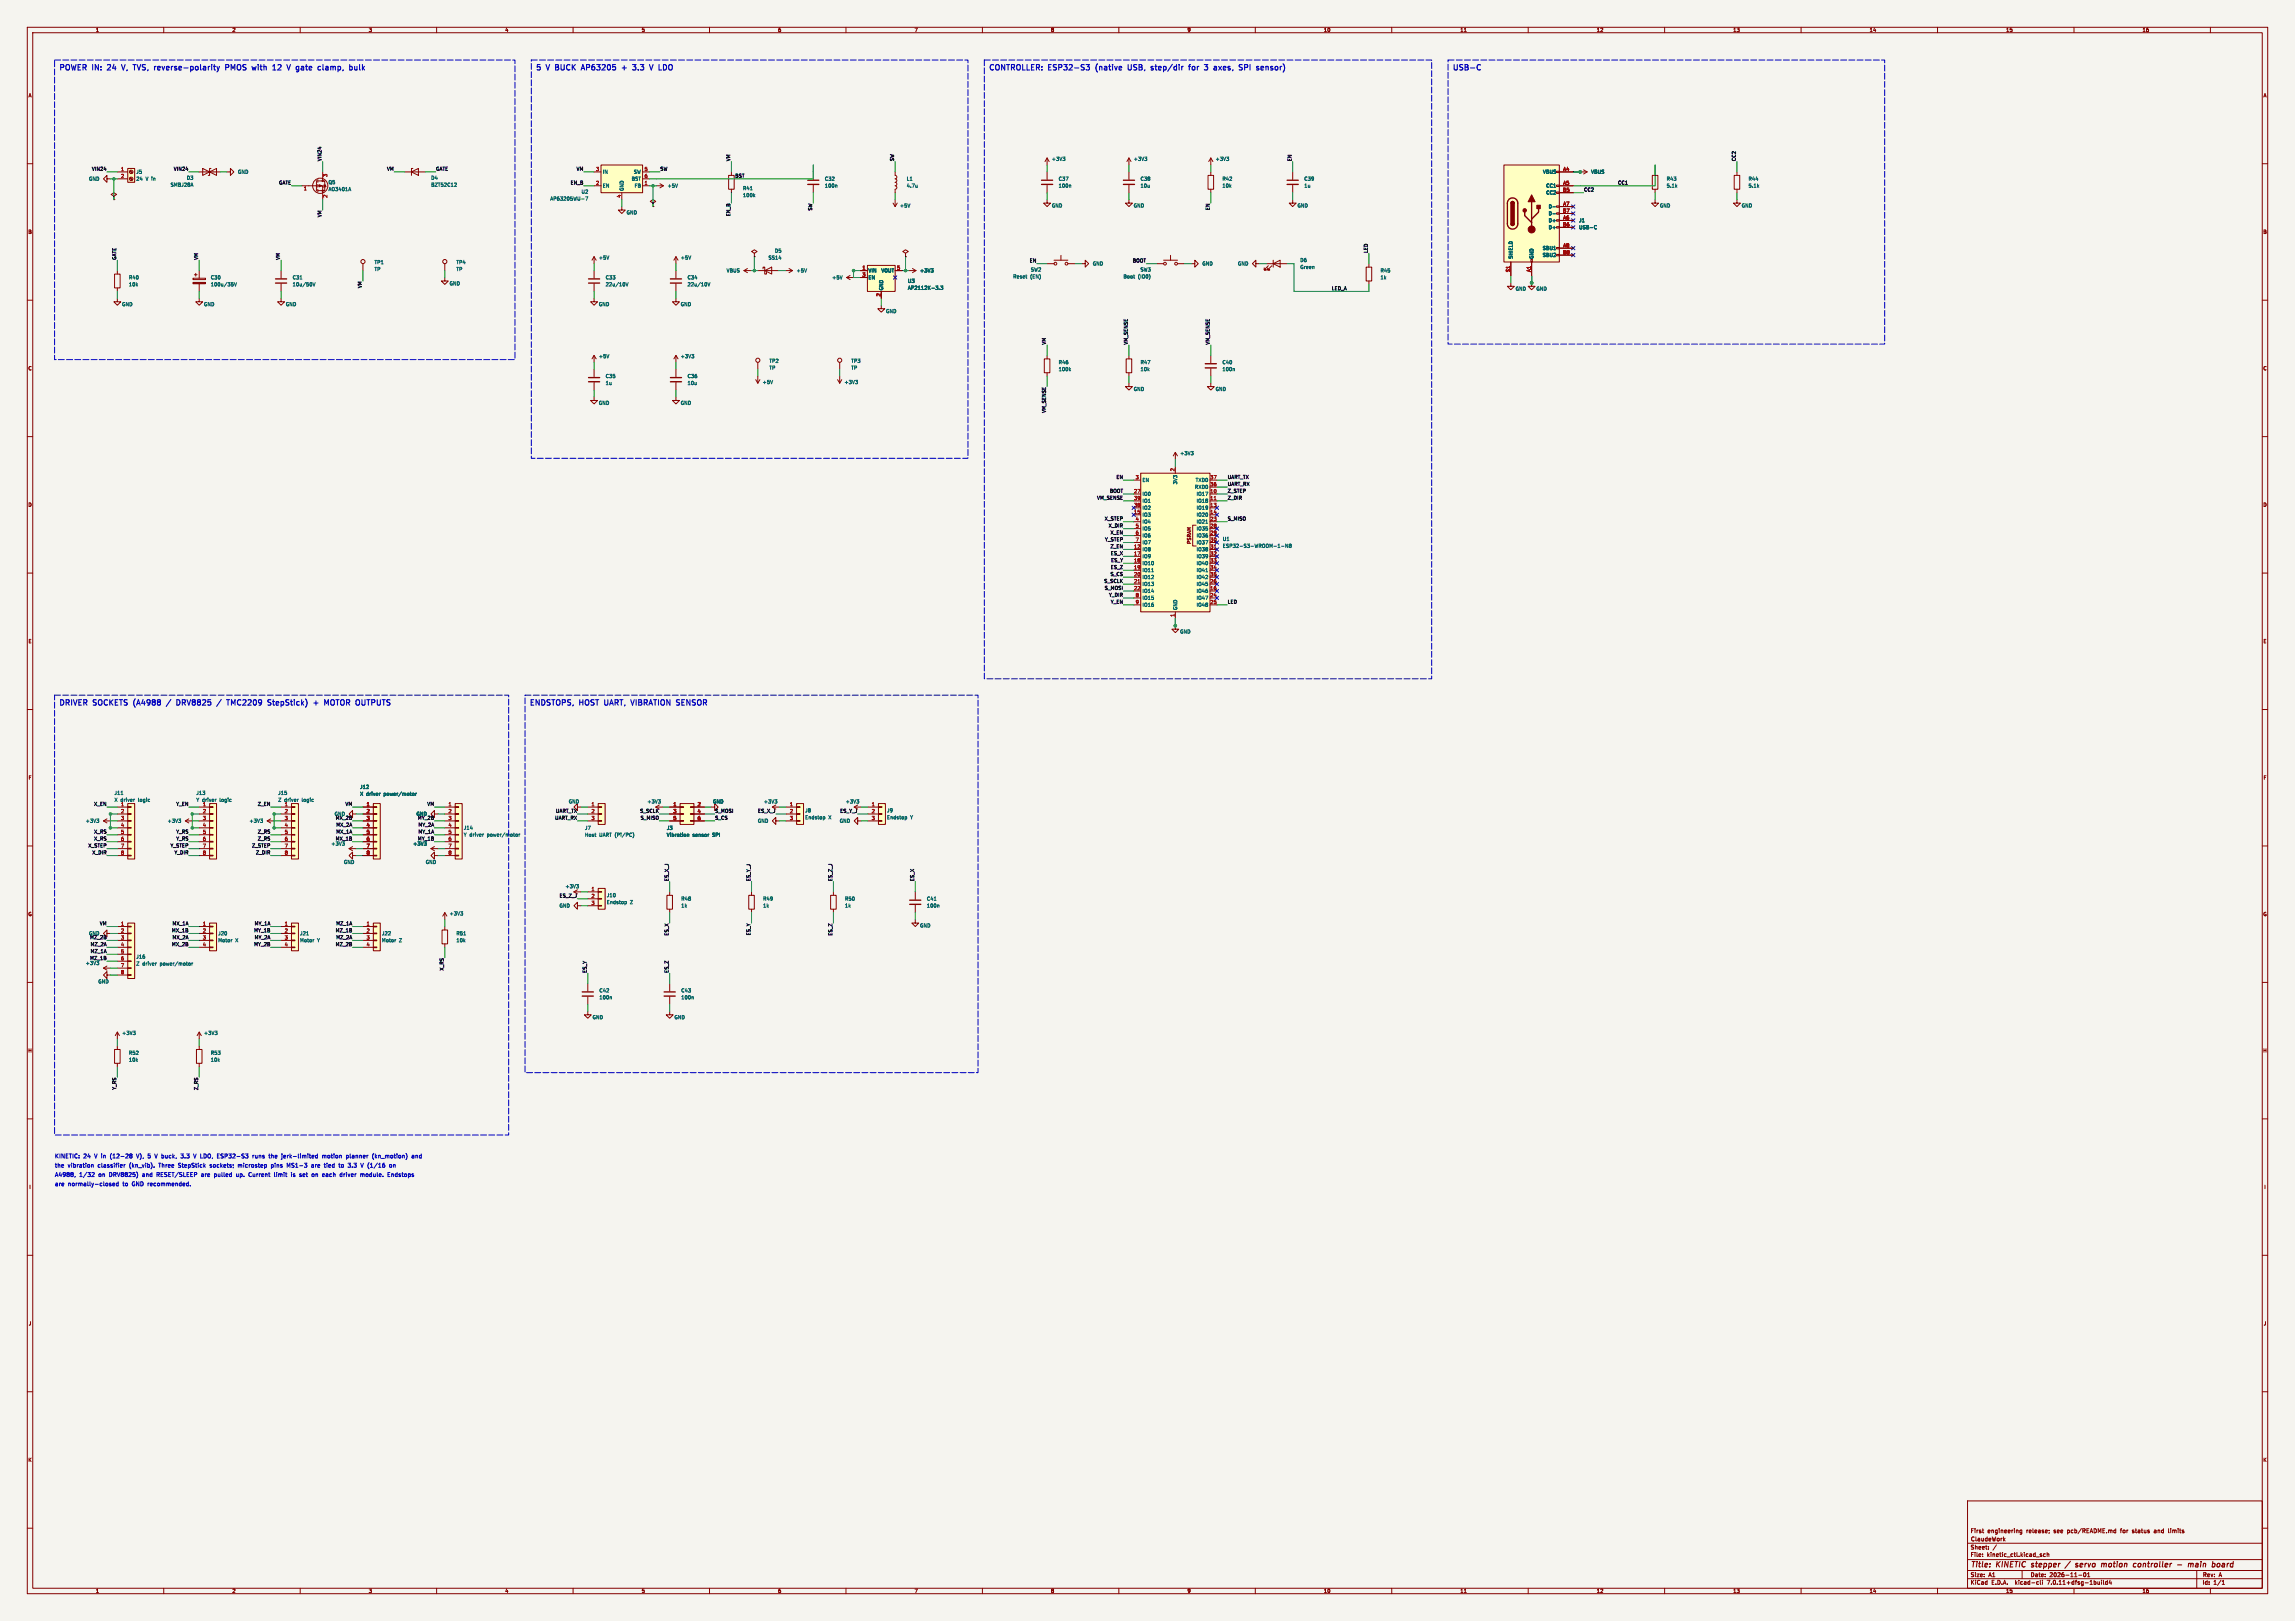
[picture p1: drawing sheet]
<svg xmlns="http://www.w3.org/2000/svg" width="841mm" height="594mm" viewBox="0 0 841 594" stroke-linecap="round" stroke-linejoin="round" font-family="sans-serif">
<defs><g id="words">
<g font-size="2.8" fill="#0000c2">
<text x="21.5" y="26.3">POWER</text>
<text x="34" y="26.3">IN:</text>
<text x="40.3" y="26.3">24</text>
<text x="46.5" y="26.3">V,</text>
<text x="51.5" y="26.3">TVS,</text>
<text x="59.9" y="26.3">reverse-polarity</text>
<text x="86.8" y="26.3">PMOS</text>
<text x="97.4" y="26.3">with</text>
<text x="105.7" y="26.3">12</text>
<text x="111.8" y="26.3">V</text>
<text x="115.9" y="26.3">gate</text>
<text x="124.7" y="26.3">clamp,</text>
<text x="196.2" y="26.3">5</text>
<text x="200.4" y="26.3">V</text>
<text x="204.5" y="26.3">BUCK</text>
<text x="214.9" y="26.3">AP63205</text>
<text x="230.4" y="26.3">+</text>
<text x="235.2" y="26.3">3.3</text>
<text x="242.3" y="26.3">V</text>
<text x="246.4" y="26.3">LDO</text>
<text x="362.2" y="26.3">CONTROLLER: ESP32-S3</text>
<text x="402.5" y="26.3">(native</text>
<text x="415.1" y="26.3">USB,</text>
<text x="424.4" y="26.3">step/dir</text>
<text x="439.1" y="26.3">for</text>
<text x="445.6" y="26.3">3</text>
<text x="449.8" y="26.3">axes,</text>
<text x="459.8" y="26.3">SPI</text>
<text x="467" y="26.3">sensor)</text>
<text x="532.1" y="26.3">USB-C</text>
<text x="21.5" y="259.1">DRIVER</text>
<text x="34.3" y="259.1">SOCKETS</text>
<text x="49.9" y="259.1">(A4988</text>
<text x="67.3" y="259.1">DRV8825</text>
<text x="82.9" y="259.1">/</text>
<text x="87.3" y="259.1">TMC2209</text>
<text x="103.1" y="259.1">StepStick)</text>
<text x="120.7" y="259.1">+</text>
<text x="125.5" y="259.1">MOTOR</text>
<text x="137.8" y="259.1">OUTPUTS</text>
<text x="193.9" y="259.1">ENDSTOPS,</text>
<text x="212.5" y="259.1">HOST</text>
<text x="222.5" y="259.1">UART,</text>
<text x="233.1" y="259.1">VIBRATION</text>
<text x="250.4" y="259.1">SENSOR</text>
</g>
<g font-size="2.8" fill="#840000">
<text x="722" y="574.9">Title:</text>
<text x="731.7" y="574.9">KINETIC</text>
<text x="745.3" y="574.9">stepper</text>
<text x="758.7" y="574.9">/</text>
<text x="763.1" y="574.9">servo</text>
<text x="773.3" y="574.9">motion</text>
<text x="785.8" y="574.9">controller</text>
<text x="802.7" y="574.9">-</text>
<text x="807.5" y="574.9">main</text>
<text x="817.1" y="574.9">board</text>
</g>
<g font-size="2.1" fill="#0000c2">
<text x="20" y="424.6">KINETIC:</text>
<text x="30.5" y="424.6">24</text>
<text x="34.7" y="424.6">V in</text>
<text x="40.6" y="424.6">(12-28</text>
<text x="50.5" y="424.6">V),</text>
<text x="54.8" y="424.6">5</text>
<text x="57.5" y="424.6">V buck,</text>
<text x="67.3" y="424.6">3.3</text>
<text x="72.2" y="424.6">V LDO, ESP32-S3</text>
<text x="94.3" y="424.6">runs</text>
<text x="100.4" y="424.6">the</text>
<text x="105.2" y="424.6">jerk-limited</text>
<text x="120.2" y="424.6">motion</text>
<text x="129.2" y="424.6">planner</text>
<text x="138.9" y="424.6">(kn_motion)</text>
<text x="153.6" y="424.6">and</text>
<text x="20" y="431.4">A4988,</text>
<text x="20" y="428">the</text>
<text x="24.8" y="428">vibration</text>
<text x="29" y="431.4">1/32</text>
<text x="35.9" y="428">classifier</text>
<text x="36.2" y="431.4">on</text>
<text x="40.2" y="431.4">DRV8825)</text>
<text x="47.5" y="428">(kn_vib).</text>
<text x="52.5" y="431.4">and</text>
<text x="57.9" y="431.4">RESET/SLEEP</text>
<text x="58.5" y="428">Three</text>
<text x="65.8" y="428">StepStick</text>
<text x="74.4" y="431.4">are</text>
<text x="77.5" y="428">sockets;</text>
<text x="79.2" y="431.4">pulled</text>
<text x="87.5" y="431.4">up.</text>
<text x="88" y="428">microstep</text>
<text x="92.2" y="431.4">Current</text>
<text x="100.3" y="428">pins</text>
<text x="101.7" y="431.4">limit</text>
<text x="106.2" y="428">MS1-3</text>
<text x="108.1" y="431.4">is</text>
<text x="111.3" y="431.4">set</text>
<text x="115.4" y="428">are</text>
<text x="116" y="431.4">on</text>
<text x="120" y="431.4">each</text>
<text x="120.2" y="428">tied</text>
<text x="125.7" y="428">to</text>
<text x="126.6" y="431.4">driver</text>
<text x="129.3" y="428">3.3</text>
<text x="134.1" y="428">V (1/16</text>
<text x="134.2" y="431.4">module.</text>
<text x="144.4" y="431.4">Endstops</text>
<text x="144.9" y="428">on</text>
<text x="20" y="434.8">are</text>
<text x="24.9" y="434.8">normally-closed</text>
<text x="45" y="434.8">to</text>
<text x="48.5" y="434.8">GND recommended.</text>
</g>
<g font-size="2.1" fill="#840000">
<text x="722" y="562">First</text>
<text x="728.3" y="562">engineering</text>
<text x="742.6" y="562">release;</text>
<text x="752.8" y="562">see</text>
<text x="757.8" y="562">pcb/README.md</text>
<text x="777.5" y="562">for</text>
<text x="781.9" y="562">status</text>
<text x="790.1" y="562">and</text>
<text x="795.5" y="562">limits</text>
<text x="722" y="568">Sheet:</text>
<text x="722" y="565.2">ClaudeWork</text>
<text x="722" y="570.7">File:</text>
<text x="728.1" y="570.7">kinetic_ctl.kicad_sch</text>
<text x="722" y="580.9">KiCad</text>
<text x="722" y="578.1">Size:</text>
<text x="728.7" y="578.1">A1</text>
<text x="729.7" y="580.9">E.D.A.</text>
<text x="738.6" y="580.9">kicad-cli</text>
<text x="744" y="578.1">Date:</text>
<text x="750.5" y="580.9">7.0.11+dfsg-1build4</text>
<text x="751" y="578.1">2026-11-01</text>
<text x="807" y="578.3">Rev:</text>
<text x="807" y="580.9">Id:</text>
<text x="811.1" y="580.9">1/1</text>
<text x="813.4" y="578.3">A</text>
</g>
<g font-size="1.8" fill="#840000">
<text x="35" y="11.9">1</text>
<text x="85" y="11.9">2</text>
<text x="135" y="11.9">3</text>
<text x="185" y="11.9">4</text>
<text x="235" y="11.9">5</text>
<text x="285" y="11.9">6</text>
<text x="335" y="11.9">7</text>
<text x="385" y="11.9">8</text>
<text x="435" y="11.9">9</text>
<text x="485" y="11.9">10</text>
<text x="535" y="11.9">11</text>
<text x="585" y="11.9">12</text>
<text x="635" y="11.9">13</text>
<text x="685" y="11.9">14</text>
<text x="735" y="11.9">15</text>
<text x="785" y="11.9">16</text>
<text x="10.3" y="35.9">A</text>
<text x="829.3" y="35.9">A</text>
<text x="10.3" y="85.9">B</text>
<text x="829.2" y="85.9">B</text>
<text x="10.3" y="135.9">C</text>
<text x="829.2" y="135.9">C</text>
<text x="10.3" y="185.9">D</text>
<text x="829.2" y="185.9">D</text>
<text x="436.7" y="199.5" transform="rotate(-90 436.7 199.5)">PSRAM</text>
<text x="10.3" y="235.9">E</text>
<text x="829.3" y="235.9">E</text>
<text x="10.3" y="285.9">F</text>
<text x="829.3" y="285.9">F</text>
<text x="10.3" y="335.9">G</text>
<text x="829.2" y="335.9">G</text>
<text x="10.2" y="385.9">H</text>
<text x="829.2" y="385.9">H</text>
<text x="10.6" y="435.9">I</text>
<text x="829.6" y="435.9">I</text>
<text x="10.4" y="485.9">J</text>
<text x="829.4" y="485.9">J</text>
<text x="10.3" y="535.9">K</text>
<text x="829.2" y="535.9">K</text>
<text x="35" y="583.9">1</text>
<text x="85" y="583.9">2</text>
<text x="135" y="583.9">3</text>
<text x="185" y="583.9">4</text>
<text x="235" y="583.9">5</text>
<text x="285" y="583.9">6</text>
<text x="335" y="583.9">7</text>
<text x="385" y="583.9">8</text>
<text x="435" y="583.9">9</text>
<text x="485" y="583.9">10</text>
<text x="535" y="583.9">11</text>
<text x="585" y="583.9">12</text>
<text x="635" y="583.9">13</text>
<text x="685" y="583.9">14</text>
<text x="735" y="583.9">15</text>
<text x="785" y="583.9">16</text>
</g>
<g font-size="1.8" fill="#0f0f0f">
<text x="117.9" y="59.2" transform="rotate(-90 117.9 59.2)">VIN24</text>
<text x="267.7" y="59.2" transform="rotate(-90 267.7 59.2)">VM</text>
<text x="327.7" y="59.2" transform="rotate(-90 327.7 59.2)">SW</text>
<text x="473.4" y="59.2" transform="rotate(-90 473.4 59.2)">EN</text>
<text x="636.2" y="59.2" transform="rotate(-90 636.2 59.2)">CC2</text>
<text x="33.5" y="62.7">VIN24</text>
<text x="63.5" y="62.7">VIN24</text>
<text x="141.7" y="62.7">VM</text>
<text x="159.7" y="62.7">GATE</text>
<text x="211.1" y="62.7">VM</text>
<text x="241.8" y="62.7">SW</text>
<text x="269.3" y="65.2">BST</text>
<text x="102.1" y="67.7">GATE</text>
<text x="209" y="67.7">EN_B</text>
<text x="580.3" y="70.3">CC2</text>
<text x="592.8" y="67.7">CC1</text>
<text x="297.7" y="77.3" transform="rotate(-90 297.7 77.3)">SW</text>
<text x="443.4" y="77.1" transform="rotate(-90 443.4 77.1)">EN</text>
<text x="117.9" y="79.7" transform="rotate(-90 117.9 79.7)">VM</text>
<text x="267.7" y="79.3" transform="rotate(-90 267.7 79.3)">EN_B</text>
<text x="42.7" y="95.3" transform="rotate(-90 42.7 95.3)">GATE</text>
<text x="72.7" y="95.3" transform="rotate(-90 72.7 95.3)">VM</text>
<text x="102.7" y="95.3" transform="rotate(-90 102.7 95.3)">VM</text>
<text x="501.3" y="92.8" transform="rotate(-90 501.3 92.8)">LED</text>
<text x="377.2" y="96.3">EN</text>
<text x="414.9" y="96.3">BOOT</text>
<text x="132.7" y="105.7" transform="rotate(-90 132.7 105.7)">VM</text>
<text x="487.9" y="106.4">LED_A</text>
<text x="383.3" y="126.4" transform="rotate(-90 383.3 126.4)">VM</text>
<text x="413.3" y="126.4" transform="rotate(-90 413.3 126.4)">VM_SENSE</text>
<text x="443.4" y="126.4" transform="rotate(-90 443.4 126.4)">VM_SENSE</text>
<text x="383.3" y="151.4" transform="rotate(-90 383.3 151.4)">VM_SENSE</text>
<text x="409" y="175.6">EN</text>
<text x="449.8" y="175.6">UART_TX</text>
<text x="449.8" y="178.1">UART_RX</text>
<text x="401.9" y="183.2">VM_SENSE</text>
<text x="406.5" y="180.7">BOOT</text>
<text x="449.8" y="180.7">Z_STEP</text>
<text x="449.8" y="183.2">Z_DIR</text>
<text x="404.7" y="190.8">X_STEP</text>
<text x="449.8" y="190.8">S_MISO</text>
<text x="406.1" y="193.4">X_DIR</text>
<text x="406.8" y="195.9">X_EN</text>
<text x="404.8" y="198.4">Y_STEP</text>
<text x="406.8" y="201">Z_EN</text>
<text x="406.9" y="203.5">ES_X</text>
<text x="406.9" y="208.6">ES_Z</text>
<text x="407" y="206.1">ES_Y</text>
<text x="404.5" y="213.7">S_SCLK</text>
<text x="406.8" y="211.1">S_CS</text>
<text x="404.7" y="216.2">S_MOSI</text>
<text x="406.2" y="218.8">Y_DIR</text>
<text x="406.9" y="221.3">Y_EN</text>
<text x="449.8" y="221.3">LED</text>
<text x="34.3" y="295.4">X_EN</text>
<text x="64.5" y="295.4">Y_EN</text>
<text x="94.3" y="295.4">Z_EN</text>
<text x="122.5" y="299.1">GND</text>
<text x="126.4" y="295.4">VM</text>
<text x="156.4" y="295.4">VM</text>
<text x="203.6" y="297.9">UART_TX</text>
<text x="234.4" y="297.9">S_SCLK</text>
<text x="261.9" y="297.9">S_MOSI</text>
<text x="277.6" y="297.9">ES_X_J</text>
<text x="307.7" y="297.9">ES_Y_J</text>
<text x="34.3" y="305.6">X_RS</text>
<text x="64.5" y="305.6">Y_RS</text>
<text x="94.3" y="305.6">Z_RS</text>
<text x="122.9" y="300.5">MX_2B</text>
<text x="123.1" y="305.6">MX_1A</text>
<text x="123.1" y="303">MX_2A</text>
<text x="153" y="300.5">MY_2B</text>
<text x="153.2" y="305.6">MY_1A</text>
<text x="153.2" y="303">MY_2A</text>
<text x="203.3" y="300.5">UART_RX</text>
<text x="234.6" y="300.5">S_MISO</text>
<text x="261.9" y="300.5">S_CS</text>
<text x="32.2" y="310.6">X_STEP</text>
<text x="34.3" y="308.1">X_RS</text>
<text x="62.3" y="310.6">Y_STEP</text>
<text x="64.5" y="308.1">Y_RS</text>
<text x="92.2" y="310.6">Z_STEP</text>
<text x="94.3" y="308.1">Z_RS</text>
<text x="122.9" y="308.1">MX_1B</text>
<text x="33.7" y="313.2">X_DIR</text>
<text x="63.8" y="313.2">Y_DIR</text>
<text x="93.7" y="313.2">Z_DIR</text>
<text x="245.1" y="323" transform="rotate(-90 245.1 323)">ES_X_J</text>
<text x="275.1" y="323" transform="rotate(-90 275.1 323)">ES_Y_J</text>
<text x="305.1" y="323" transform="rotate(-90 305.1 323)">ES_Z_J</text>
<text x="335.1" y="323" transform="rotate(-90 335.1 323)">ES_X</text>
<text x="204.9" y="329">ES_Z_J</text>
<text x="36.4" y="339.2">VM</text>
<text x="62.9" y="341.7">MX_1B</text>
<text x="63.1" y="339.2">MX_1A</text>
<text x="93" y="341.7">MY_1B</text>
<text x="93.2" y="339.2">MY_1A</text>
<text x="122.9" y="341.7">MZ_1B</text>
<text x="123.1" y="339.2">MZ_1A</text>
<text x="32.5" y="342.9">GND</text>
<text x="32.9" y="344.3">MZ_2B</text>
<text x="33.1" y="346.8">MZ_2A</text>
<text x="62.9" y="346.8">MX_2B</text>
<text x="63.1" y="344.3">MX_2A</text>
<text x="93" y="346.8">MY_2B</text>
<text x="93.2" y="344.3">MY_2A</text>
<text x="122.9" y="346.8">MZ_2B</text>
<text x="123.1" y="344.3">MZ_2A</text>
<text x="245.1" y="343" transform="rotate(-90 245.1 343)">ES_X</text>
<text x="275.1" y="342.9" transform="rotate(-90 275.1 342.9)">ES_Y</text>
<text x="305.1" y="343" transform="rotate(-90 305.1 343)">ES_Z</text>
<text x="32.9" y="351.9">MZ_1B</text>
<text x="33.1" y="349.3">MZ_1A</text>
<text x="162.7" y="355.8" transform="rotate(-90 162.7 355.8)">X_RS</text>
<text x="215.1" y="356.6" transform="rotate(-90 215.1 356.6)">ES_Y</text>
<text x="245.1" y="356.6" transform="rotate(-90 245.1 356.6)">ES_Z</text>
<text x="42.7" y="399.5" transform="rotate(-90 42.7 399.5)">Y_RS</text>
<text x="72.7" y="399.6" transform="rotate(-90 72.7 399.6)">Z_RS</text>
</g>
<g font-size="1.8" fill="#006464">
<text x="385.3" y="59.1">+3V3</text>
<text x="415.3" y="59.1">+3V3</text>
<text x="445.3" y="59.1">+3V3</text>
<text x="49.8" y="63.9">J5</text>
<text x="87.1" y="63.9">GND</text>
<text x="220.7" y="63.9">IN</text>
<text x="232.1" y="63.9">SW</text>
<text x="565.3" y="63.9">VBUS</text>
<text x="583" y="63.9">VBUS</text>
<text x="32.5" y="66.4">GND</text>
<text x="49.8" y="66.4">24</text>
<text x="53.4" y="66.4">V in</text>
<text x="62.4" y="68.6">SMBJ28A</text>
<text x="68.3" y="66.1">D3</text>
<text x="120.2" y="70.2">AO3401A</text>
<text x="120.2" y="67.7">Q5</text>
<text x="157.9" y="66.1">D4</text>
<text x="157.9" y="68.6">BZT52C12</text>
<text x="212.9" y="71.1">U2</text>
<text x="220.7" y="68.9">EN</text>
<text x="228.7" y="70.1" transform="rotate(-90 228.7 70.1)">GND</text>
<text x="231.3" y="66.4">BST</text>
<text x="232.4" y="68.9">FB</text>
<text x="244.5" y="68.9">+5V</text>
<text x="272.1" y="69.9">R41</text>
<text x="302.1" y="66.4">C32</text>
<text x="302.1" y="68.9">100n</text>
<text x="332.1" y="66.4">L1</text>
<text x="332.1" y="68.9">4.7u</text>
<text x="387.8" y="66.4">C37</text>
<text x="387.8" y="68.9">100n</text>
<text x="417.8" y="66.4">C38</text>
<text x="417.8" y="68.9">10u</text>
<text x="447.8" y="66.4">R42</text>
<text x="447.8" y="68.9">10k</text>
<text x="477.8" y="66.4">C39</text>
<text x="477.8" y="68.9">1u</text>
<text x="566.5" y="68.9">CC1</text>
<text x="566.5" y="71.5">CC2</text>
<text x="610.6" y="66.4">R43</text>
<text x="610.6" y="68.9">5.1k</text>
<text x="640.6" y="68.9">5.1k</text>
<text x="640.6" y="66.4">R44</text>
<text x="201.5" y="73.7">AP63205WU-7</text>
<text x="272.1" y="72.4">100k</text>
<text x="329.6" y="76.2">+5V</text>
<text x="385.3" y="76.2">GND</text>
<text x="415.3" y="76.2">GND</text>
<text x="475.3" y="76.2">GND</text>
<text x="567.4" y="76.6">D-</text>
<text x="608.1" y="76.2">GND</text>
<text x="638.1" y="76.2">GND</text>
<text x="229.5" y="78.8">GND</text>
<text x="567.4" y="81.6">D+</text>
<text x="567.4" y="79.1">D-</text>
<text x="578.5" y="81.6">J1</text>
<text x="567.4" y="84.2">D+</text>
<text x="578.5" y="84.2">USB-C</text>
<text x="219.3" y="95.3">+5V</text>
<text x="249.3" y="95.3">+5V</text>
<text x="281.5" y="95.3">SS14</text>
<text x="283.8" y="92.8">D5</text>
<text x="554.5" y="95" transform="rotate(-90 554.5 95)">SHIELD</text>
<text x="562.1" y="95" transform="rotate(-90 562.1 95)">GND</text>
<text x="565.2" y="91.8">SBU1</text>
<text x="565.2" y="94.3">SBU2</text>
<text x="137.1" y="97">TP1</text>
<text x="137.1" y="99.5">TP</text>
<text x="167.1" y="97">TP4</text>
<text x="167.1" y="99.5">TP</text>
<text x="266.1" y="100">VBUS</text>
<text x="291.8" y="100">+5V</text>
<text x="318.1" y="100">VIN</text>
<text x="322.8" y="100">VOUT</text>
<text x="337" y="100">+3V3</text>
<text x="377.6" y="99.7">SW2</text>
<text x="400.3" y="97.5">GND</text>
<text x="417.8" y="99.7">SW3</text>
<text x="440.5" y="97.5">GND</text>
<text x="453.5" y="97.5">GND</text>
<text x="476.3" y="96.2">D6</text>
<text x="476.3" y="98.8">Green</text>
<text x="505.7" y="100">R45</text>
<text x="47.1" y="105.1">10k</text>
<text x="47.1" y="102.6">R40</text>
<text x="77.1" y="102.6">C30</text>
<text x="77.1" y="105.1">100u/35V</text>
<text x="107.1" y="102.6">C31</text>
<text x="107.1" y="105.1">10u/50V</text>
<text x="164.6" y="104.8">GND</text>
<text x="221.8" y="102.6">C33</text>
<text x="221.8" y="105.1">22u/10V</text>
<text x="251.8" y="102.6">C34</text>
<text x="251.8" y="105.1">22u/10V</text>
<text x="304.8" y="102.6">+5V</text>
<text x="318.1" y="102.6">EN</text>
<text x="323.8" y="106.5" transform="rotate(-90 323.8 106.5)">GND</text>
<text x="332.6" y="103.8">U3</text>
<text x="332.6" y="106.4">AP2112K-3.3</text>
<text x="371.1" y="102.2">Reset</text>
<text x="377.5" y="102.2">(EN)</text>
<text x="411.5" y="102.2">Boot</text>
<text x="417" y="102.2">(IO0)</text>
<text x="505.7" y="102.6">1k</text>
<text x="555.2" y="106.7">GND</text>
<text x="562.9" y="106.7">GND</text>
<text x="44.6" y="112.4">GND</text>
<text x="74.6" y="112.4">GND</text>
<text x="104.6" y="112.4">GND</text>
<text x="219.3" y="112.4">GND</text>
<text x="249.3" y="112.4">GND</text>
<text x="324.5" y="114.9">GND</text>
<text x="219.3" y="131.4">+5V</text>
<text x="249.3" y="131.4">+3V3</text>
<text x="281.8" y="133.1">TP2</text>
<text x="281.8" y="135.7">TP</text>
<text x="311.8" y="133.1">TP3</text>
<text x="311.8" y="135.7">TP</text>
<text x="387.8" y="133.6">R46</text>
<text x="387.8" y="136.2">100k</text>
<text x="417.8" y="133.6">R47</text>
<text x="417.8" y="136.2">10k</text>
<text x="447.8" y="133.6">C40</text>
<text x="447.8" y="136.2">100n</text>
<text x="221.8" y="138.7">C35</text>
<text x="221.8" y="141.3">1u</text>
<text x="251.8" y="138.7">C36</text>
<text x="251.8" y="141.3">10u</text>
<text x="279.3" y="140.9">+5V</text>
<text x="309.3" y="140.9">+3V3</text>
<text x="415.3" y="143.5">GND</text>
<text x="445.3" y="143.5">GND</text>
<text x="219.3" y="148.5">GND</text>
<text x="249.3" y="148.5">GND</text>
<text x="432.3" y="167">+3V3</text>
<text x="418.5" y="176.8">EN</text>
<text x="431.6" y="177.6" transform="rotate(-90 431.6 177.6)">3V3</text>
<text x="437.7" y="179.3">RXD0</text>
<text x="438" y="176.8">TXD0</text>
<text x="418.5" y="181.9">IO0</text>
<text x="418.5" y="184.4">IO1</text>
<text x="438.3" y="181.9">IO17</text>
<text x="438.3" y="184.4">IO18</text>
<text x="418.5" y="189.5">IO3</text>
<text x="418.5" y="187">IO2</text>
<text x="438.3" y="187">IO19</text>
<text x="438.3" y="189.5">IO20</text>
<text x="418.5" y="192">IO4</text>
<text x="418.5" y="194.6">IO5</text>
<text x="418.5" y="197.1">IO6</text>
<text x="438.3" y="192">IO21</text>
<text x="438.3" y="194.6">IO35</text>
<text x="438.3" y="197.1">IO36</text>
<text x="418.5" y="202.2">IO8</text>
<text x="418.5" y="199.7">IO7</text>
<text x="438.3" y="199.7">IO37</text>
<text x="438.3" y="202.2">IO38</text>
<text x="447.9" y="198.4">U1</text>
<text x="447.9" y="200.9">ESP32-S3-WROOM-1-N8</text>
<text x="418.5" y="204.7">IO9</text>
<text x="418.5" y="207.3">IO10</text>
<text x="418.5" y="209.8">IO11</text>
<text x="438.3" y="204.7">IO39</text>
<text x="438.3" y="207.3">IO40</text>
<text x="438.3" y="209.8">IO41</text>
<text x="418.5" y="212.4">IO12</text>
<text x="418.5" y="214.9">IO13</text>
<text x="438.3" y="214.9">IO45</text>
<text x="438.3" y="212.4">IO42</text>
<text x="418.5" y="217.4">IO14</text>
<text x="418.5" y="220">IO15</text>
<text x="438.3" y="217.4">IO46</text>
<text x="438.3" y="220">IO47</text>
<text x="418.5" y="222.5">IO16</text>
<text x="431.6" y="223.7" transform="rotate(-90 431.6 223.7)">GND</text>
<text x="438.3" y="222.5">IO48</text>
<text x="432.3" y="232.3">GND</text>
<text x="41.8" y="291.5">J11</text>
<text x="71.8" y="291.5">J13</text>
<text x="101.8" y="291.5">J15</text>
<text x="131.8" y="289.3">J12</text>
<text x="131.8" y="291.8">X driver</text>
<text x="140.7" y="291.8">power/motor</text>
<text x="41.8" y="294">X driver</text>
<text x="44.2" y="295.5">1</text>
<text x="50.7" y="294">logic</text>
<text x="71.8" y="294">Y driver</text>
<text x="74.2" y="295.5">1</text>
<text x="80.6" y="294">logic</text>
<text x="101.8" y="294">Z</text>
<text x="104.2" y="294">driver</text>
<text x="104.2" y="295.5">1</text>
<text x="110.7" y="294">logic</text>
<text x="152.5" y="299.1">GND</text>
<text x="208.3" y="294.6">GND</text>
<text x="237.1" y="294.6">+3V3</text>
<text x="261.2" y="294.6">GND</text>
<text x="279.8" y="294.6">+3V3</text>
<text x="294.9" y="297.9">J8</text>
<text x="309.8" y="294.6">+3V3</text>
<text x="324.9" y="297.9">J9</text>
<text x="31.3" y="301.7">+3V3</text>
<text x="61.3" y="301.7">+3V3</text>
<text x="91.3" y="301.7">+3V3</text>
<text x="169.8" y="304.2">J14</text>
<text x="214.2" y="304.3">J7</text>
<text x="244.2" y="304.3">J3</text>
<text x="277.6" y="301.7">GND</text>
<text x="294.9" y="300.4">Endstop</text>
<text x="303.6" y="300.4">X</text>
<text x="307.6" y="301.7">GND</text>
<text x="324.9" y="300.4">Endstop</text>
<text x="333.6" y="300.4">Y</text>
<text x="121.3" y="310">+3V3</text>
<text x="151.3" y="310">+3V3</text>
<text x="153" y="308.1">MY_1B</text>
<text x="169.8" y="306.8">Y driver</text>
<text x="178.6" y="306.8">power/motor</text>
<text x="214.2" y="306.8">Host</text>
<text x="219.6" y="306.8">UART (Pi/PC)</text>
<text x="244.2" y="306.8">Vibration</text>
<text x="253.8" y="306.8">sensor</text>
<text x="261.2" y="306.8">SPI</text>
<text x="125.9" y="316.8">GND</text>
<text x="155.9" y="316.8">GND</text>
<text x="207.1" y="325.7">+3V3</text>
<text x="222.2" y="329">J10</text>
<text x="164.6" y="335.6">+3V3</text>
<text x="204.9" y="332.8">GND</text>
<text x="222.2" y="331.5">Endstop</text>
<text x="230.9" y="331.5">Z</text>
<text x="249.5" y="330.2">R48</text>
<text x="249.5" y="332.8">1k</text>
<text x="279.5" y="330.2">R49</text>
<text x="279.5" y="332.8">1k</text>
<text x="309.5" y="330.2">R50</text>
<text x="309.5" y="332.8">1k</text>
<text x="339.5" y="330.2">C41</text>
<text x="339.5" y="332.8">100n</text>
<text x="337" y="340">GND</text>
<text x="79.8" y="342.9">J20</text>
<text x="79.8" y="345.5">Motor</text>
<text x="86.3" y="345.5">X</text>
<text x="109.8" y="345.5">Motor</text>
<text x="109.8" y="342.9">J21</text>
<text x="116.3" y="345.5">Y</text>
<text x="139.8" y="342.9">J22</text>
<text x="139.8" y="345.5">Motor</text>
<text x="146.3" y="345.5">Z</text>
<text x="167.1" y="345.5">10k</text>
<text x="167.1" y="342.9">R51</text>
<text x="31.3" y="353.8">+3V3</text>
<text x="49.8" y="351.5">J16</text>
<text x="49.8" y="354">Z</text>
<text x="52.2" y="354">driver</text>
<text x="58.8" y="354">power/motor</text>
<text x="35.9" y="360.6">GND</text>
<text x="219.5" y="363.8">C42</text>
<text x="249.5" y="363.8">C43</text>
<text x="219.5" y="366.4">100n</text>
<text x="249.5" y="366.4">100n</text>
<text x="217" y="373.7">GND</text>
<text x="247" y="373.7">GND</text>
<text x="44.6" y="379.4">+3V3</text>
<text x="74.6" y="379.4">+3V3</text>
<text x="47.1" y="389.2">10k</text>
<text x="47.1" y="386.7">R52</text>
<text x="77.1" y="386.7">R53</text>
<text x="77.1" y="389.2">10k</text>
</g>
<g font-size="1.8" fill="#a90000">
<text x="44.2" y="62.7">1</text>
<text x="44.2" y="65.3">2</text>
<text x="120.2" y="65" transform="rotate(-90 120.2 65)">3</text>
<text x="218.3" y="62.7">3</text>
<text x="236" y="62.7">5</text>
<text x="236" y="65.3">6</text>
<text x="572.7" y="62.7">A4</text>
<text x="111.2" y="70.1">1</text>
<text x="218.3" y="67.8">2</text>
<text x="236" y="67.8">1</text>
<text x="572.6" y="70.4">B5</text>
<text x="572.7" y="67.8">A5</text>
<text x="120.2" y="72.6" transform="rotate(-90 120.2 72.6)">2</text>
<text x="227.6" y="72.6" transform="rotate(-90 227.6 72.6)">4</text>
<text x="572.6" y="78">B7</text>
<text x="572.7" y="75.4">A7</text>
<text x="572.6" y="83.1">B6</text>
<text x="572.7" y="80.5">A6</text>
<text x="572.6" y="93.2">B8</text>
<text x="572.7" y="90.7">A8</text>
<text x="315.9" y="98.9">1</text>
<text x="315.9" y="101.4">3</text>
<text x="328.6" y="98.9">5</text>
<text x="553.4" y="99.9" transform="rotate(-90 553.4 99.9)">S1</text>
<text x="561" y="99.8" transform="rotate(-90 561 99.8)">A1</text>
<text x="322.7" y="108.8" transform="rotate(-90 322.7 108.8)">2</text>
<text x="430.4" y="172.8" transform="rotate(-90 430.4 172.8)">2</text>
<text x="416" y="175.7">3</text>
<text x="443.4" y="178.2">36</text>
<text x="443.4" y="175.7">37</text>
<text x="415.4" y="180.8">27</text>
<text x="415.4" y="185.8">38</text>
<text x="415.4" y="183.3">39</text>
<text x="443.4" y="180.8">10</text>
<text x="443.4" y="183.3">11</text>
<text x="443.4" y="185.8">13</text>
<text x="415.4" y="188.4">15</text>
<text x="416" y="190.9">4</text>
<text x="443.4" y="188.4">14</text>
<text x="443.4" y="190.9">23</text>
<text x="416" y="193.5">5</text>
<text x="416" y="196">6</text>
<text x="443.4" y="193.5">28</text>
<text x="443.4" y="196">29</text>
<text x="415.4" y="201.1">12</text>
<text x="415.4" y="203.6">17</text>
<text x="416" y="198.5">7</text>
<text x="443.4" y="198.5">30</text>
<text x="443.4" y="201.1">31</text>
<text x="443.4" y="203.6">32</text>
<text x="415.4" y="206.2">18</text>
<text x="415.4" y="208.7">19</text>
<text x="443.4" y="206.2">33</text>
<text x="443.4" y="208.7">34</text>
<text x="415.4" y="211.2">20</text>
<text x="415.4" y="213.8">21</text>
<text x="443.4" y="213.8">26</text>
<text x="443.4" y="211.2">35</text>
<text x="415.4" y="216.3">22</text>
<text x="416" y="218.9">8</text>
<text x="416" y="221.4">9</text>
<text x="443.4" y="216.3">16</text>
<text x="443.4" y="218.9">24</text>
<text x="443.4" y="221.4">25</text>
<text x="430.4" y="226.2" transform="rotate(-90 430.4 226.2)">1</text>
<text x="44.2" y="298">2</text>
<text x="74.2" y="298">2</text>
<text x="104.2" y="298">2</text>
<text x="134.2" y="295.5">1</text>
<text x="134.2" y="298">2</text>
<text x="164.2" y="295.5">1</text>
<text x="164.2" y="298">2</text>
<text x="216.6" y="295.5">1</text>
<text x="216.6" y="298">2</text>
<text x="246.6" y="295.5">1</text>
<text x="246.6" y="298">3</text>
<text x="255.5" y="295.5">2</text>
<text x="255.5" y="298">4</text>
<text x="289.3" y="295.5">1</text>
<text x="289.3" y="298">2</text>
<text x="319.3" y="295.5">1</text>
<text x="319.3" y="298">2</text>
<text x="44.2" y="300.6">3</text>
<text x="44.2" y="303.1">4</text>
<text x="44.2" y="305.6">5</text>
<text x="74.2" y="300.6">3</text>
<text x="74.2" y="303.1">4</text>
<text x="74.2" y="305.6">5</text>
<text x="104.2" y="300.6">3</text>
<text x="104.2" y="303.1">4</text>
<text x="104.2" y="305.6">5</text>
<text x="134.2" y="300.6">3</text>
<text x="134.2" y="303.1">4</text>
<text x="134.2" y="305.6">5</text>
<text x="164.2" y="300.6">3</text>
<text x="164.2" y="303.1">4</text>
<text x="164.2" y="305.6">5</text>
<text x="216.6" y="300.6">3</text>
<text x="246.6" y="300.6">5</text>
<text x="255.5" y="300.6">6</text>
<text x="289.3" y="300.6">3</text>
<text x="319.3" y="300.6">3</text>
<text x="44.2" y="308.2">6</text>
<text x="44.2" y="310.7">7</text>
<text x="74.2" y="308.2">6</text>
<text x="74.2" y="310.7">7</text>
<text x="104.2" y="308.2">6</text>
<text x="104.2" y="310.7">7</text>
<text x="134.2" y="308.2">6</text>
<text x="134.2" y="310.7">7</text>
<text x="164.2" y="308.2">6</text>
<text x="164.2" y="310.7">7</text>
<text x="44.2" y="313.3">8</text>
<text x="74.2" y="313.3">8</text>
<text x="104.2" y="313.3">8</text>
<text x="134.2" y="313.3">8</text>
<text x="164.2" y="313.3">8</text>
<text x="216.6" y="326.6">1</text>
<text x="216.6" y="329.1">2</text>
<text x="216.6" y="331.6">3</text>
<text x="44.2" y="339.3">1</text>
<text x="44.2" y="341.8">2</text>
<text x="74.2" y="339.3">1</text>
<text x="74.2" y="341.8">2</text>
<text x="104.2" y="339.3">1</text>
<text x="104.2" y="341.8">2</text>
<text x="134.2" y="339.3">1</text>
<text x="134.2" y="341.8">2</text>
<text x="44.2" y="344.3">3</text>
<text x="44.2" y="346.9">4</text>
<text x="74.2" y="344.3">3</text>
<text x="74.2" y="346.9">4</text>
<text x="104.2" y="344.3">3</text>
<text x="104.2" y="346.9">4</text>
<text x="134.2" y="344.3">3</text>
<text x="134.2" y="346.9">4</text>
<text x="44.2" y="349.4">5</text>
<text x="44.2" y="352">6</text>
<text x="44.2" y="354.5">7</text>
<text x="44.2" y="357">8</text>
</g>
</g></defs>
<path d="M0 0h841v594h-841z" fill="#f5f4ef" stroke="#f5f4ef" stroke-width=".37"/>
<g fill="none" stroke="#840000" stroke-width=".37">
<path d="M10 10h821v574h-821zM12 12h817v570h-817zM60 10v2M110 10v2M160 10v2M210 10v2M260 10v2M310 10v2M360 10v2M410 10v2M460 10v2M510 10v2"/>
<path d="M536.6 11.6h.7M560 10v2M610 10v2M660 10v2M710 10v2M760 10v2M810 10v2M10 60h2M383.7 57.9l-.8 1.3M383.7 57.9v2.6M383.7 57.9l.8 1.3M413.7 57.9l-.8 1.3"/>
<path d="M413.7 57.9v2.6M413.7 57.9l.8 1.3M443.7 57.9v2.6M443.7 57.9l-.8 1.3M443.7 57.9l.8 1.3M829 60h2M39.2 65.5v-1.2l-1.3 1.2 1.3 1.3v-1.3h1.3M41.7 71.9l1-.6-1-.7-1 .7 1 .6v1.3M41.7 73.2h.1M43 63h3.8M43 65.5h3.8M46.8 61.7h2.5v5.1h-2.5z"/>
<path d="M47.5 65.2l.9 .8M47.5 62.7l.9 .8M47.7 65l.9 .9M47.7 62.5l.9 .8M73 63h7.6M74.3 61.7v2.6l5.1-2.6v2.6zM77.3 61.7h-.5v2.6h-.5M83.2 63h1.2v-1.3l1.3 1.3-1.3 1.3v-1.3M110.6 68.1h5.4M116 66.2v3.8M116.5 68.1h1.7v5.1M116.5 66.3h2.5v3.6h-2.5"/>
<path d="M116.5 65.8v1M116.5 67.6v1M116.5 69.3v1.1M118.2 63v3.3M118.6 67.8h.8l-.4 .7zM119.5 68.3l-1 .3M148.2 63h7.7M150.8 63l2.5-1.3v2.6zM151.3 61.7h-.5v2.6M217.7 63h2.5M217.7 68.1h2.5M220.2 60.5h15.3v10.1h-15.3z"/>
<path d="M227.9 75.7v1.3h1.2l-1.2 1.2-1.3-1.2h1.3M227.9 70.6v2.6M235.5 63h2.5M235.5 68.1h2.5M235.5 65.5h2.5M239.3 74.4l1-.6-1-.6-1 .6 1 .6v1.3M239.3 75.7h.1M240.6 68.1h2.5M241.8 67.3l1.3 .8M243.1 68.1l-1.3 .7M267 64.3h2v5h-2zM268 63v1.3"/>
<path d="M268 69.3v1.3M298 63v2.8M298 67.8v2.8M327.3 74.4l.7 1.3M328 63v1.3l.5 .2 .2 .4-.2 .5-.5 .1 .5 .2 .2 .5-.2 .4-.5 .2 .5 .2 .2 .4-.2 .5-.5 .2 .5 .2 .2 .4-.2 .5-.5 .1v1.3M328 73.2v2.5M328.8 74.4l-.8 1.3M383.7 73.2v1.2h1.3l-1.3 1.3-1.3-1.3h1.3M383.7 63v2.8M383.7 67.8v2.8M413.7 73.2v1.2h1.3l-1.3 1.3-1.3-1.3h1.3M413.7 63v2.8"/>
<path d="M413.7 67.8v2.8M442.7 64.3h2v5h-2zM443.7 63v1.3M443.7 69.3v1.3M473.7 73.2v1.2h1.3l-1.3 1.3-1.3-1.3h1.3M473.7 63v2.8M473.7 67.8v2.8M551.1 60.5h20.3v35.5h-20.3zM553.6 74.4l.2-.4 .5-.2 .6 .6M570.4 78h1v.5h-1zM570.4 75.4h1v.6h-1zM570.4 70.4h1v.5h-1z"/>
<path d="M570.4 67.8h1v.5h-1zM570.4 62.7h1v.6h-1zM571.4 63h5.1M571.4 68.1h5.1M571.4 75.7h5.1M571.4 70.6h5.1M571.4 78.2h5.1M579 63h2.6M580.3 62.2l1.3 .8M581.6 63l-1.3 .8M605.5 64.3h2v5h-2zM606.5 73.2v1.2h1.3l-1.3 1.3-1.3-1.3h1.3"/>
<path d="M606.5 63v1.3M606.5 69.3v1.3M635.5 64.3h2v5h-2zM636.5 73.2v1.2h1.3l-1.3 1.3-1.3-1.3h1.3M636.5 63v1.3M636.5 69.3v1.3M43 99.2v1.2M73 99.2v2.8M103 99.2v2.8M133 96.6v2.6M163 96.6v2.6M217.7 94.1v2.5"/>
<path d="M217.7 99.2v2.8M217.7 94.1l-.8 1.2M217.7 94.1l.8 1.2M247.7 94.1v2.5M247.7 99.2v2.8M247.7 94.1l-.8 1.2M247.7 94.1l.8 1.2M272.6 99.2h2.6M272.6 99.2l1.3 .7M273.9 98.4l-1.3 .8M276.4 92.8l1-.6-1-.7-1 .7 1 .6v1.3M276.4 94.1h.1"/>
<path d="M277.7 99.2h7.6M279.6 98.5v-.6h.6v2.5h.7v-.6M280.2 99.2l2.6-1.3v2.5zM287.9 99.2h2.5M289.1 98.4l1.3 .8M290.4 99.2l-1.3 .7M315.3 99.2h2.6M317.9 97.3h10.1v9.5h-10.1zM328 99.2h2.6M331.8 92.8l1-.6-1-.7-1 .7 1 .6v1.3M331.8 94.1h.1M333.1 99.2h2.5"/>
<path d="M334.4 98.4l1.2 .8M335.6 99.2l-1.2 .7M383.7 96.6h2.5M386.2 95.3h5.1M388.8 93.6v1.7M391.3 96.6h2.6M396.4 96.6h1.3v-1.3l1.2 1.3-1.2 1.3v-1.3M423.9 96.6h2.5M426.4 95.3h5.1M428.9 93.6v1.7M431.5 96.6h2.5M436.6 96.6h1.2v-1.3l1.3 1.3-1.3 1.3v-1.3"/>
<path d="M460.2 96.6v-1.3l-1.3 1.3 1.3 1.3v-1.3h1.3M464 96.6h7.6M464.8 97.4l-1.5 1.5h.7h-.7v-.8M466.1 97.4l-1.6 1.5h.8h-.8v-.8M466.6 96.6l2.5-1.3v2.6zM466.6 95.3v2.6M500.6 97.9h2.1v5.1h-2.1zM501.6 96.6v1.3M553.6 82l.2 .5 .5 .2 .4-.2 .2-.5M553.6 96v5.1M561 95h.5v1h-.5zM561.3 96v5.1"/>
<path d="M570.4 93.2h1v.5h-1zM570.4 90.7h1v.5h-1zM570.4 83.1h1v.5h-1zM570.4 80.5h1v.5h-1zM571.4 80.8h5.1M571.4 90.9h5.1M571.4 83.3h5.1M571.4 93.5h5.1M10 110h2M42 100.4h2v5.1h-2zM43 109.3v1.3h1.3l-1.3 1.3-1.3-1.3h1.3M43 105.5v1.3"/>
<path d="M70.7 102h4.6v.5h-4.6zM71.2 100.7h1M71.7 100.2v1M73 109.3v1.3h1.3l-1.3 1.3-1.3-1.3h1.3M73 104v2.8M103 109.3v1.3h1.3l-1.3 1.3-1.3-1.3h1.3M103 104v2.8M163 101.7v1.3h1.3l-1.3 1.2-1.3-1.2h1.3M217.7 109.3v1.3h1.3l-1.3 1.3-1.3-1.3h1.3M217.7 104v2.8M247.7 109.3v1.3h1.3l-1.3 1.3-1.3-1.3h1.3M247.7 104v2.8"/>
<path d="M310.2 101.7l1.3 .8M310.2 101.7h2.6M311.5 100.9l-1.3 .8M315.3 101.7h2.6M322.9 111.9v1.2h1.3l-1.3 1.3-1.2-1.3h1.2M322.9 106.8v2.5M501.6 103v1.2M553.6 103.6v1.3h1.3l-1.3 1.3-1.2-1.3h1.2M561.3 103.6v1.3h1.2l-1.2 1.3-1.3-1.3h1.3M829 110h2M217.7 130.2v2.6M217.7 135.3v2.8"/>
<path d="M217.7 130.2l-.8 1.3M217.7 130.2l.8 1.3M247.7 130.2v2.6M247.7 135.3v2.8M247.7 130.2l-.8 1.3M247.7 130.2l.8 1.3M276.9 139.1l.8 1.3M277.7 132.8v2.5M277.7 137.9v2.5M278.5 139.1l-.8 1.3M306.9 139.1l.8 1.3M307.7 132.8v2.5"/>
<path d="M307.7 137.9v2.5M308.5 139.1l-.8 1.3M382.7 131.5h2v5.1h-2zM383.7 130.2v1.3M383.7 136.6v1.3M412.7 131.5h2v5.1h-2zM413.7 130.2v1.3M413.7 136.6v1.3M443.7 130.2v2.8M443.7 135.1v2.8M10 160h2M217.7 145.5v1.3h1.3l-1.3 1.2-1.3-1.2h1.3"/>
<path d="M217.7 140.1v2.8M247.7 145.5v1.3h1.3l-1.3 1.2-1.3-1.2h1.3M247.7 140.1v2.8M413.7 140.4v1.3h1.3l-1.3 1.2-1.3-1.2h1.3M443.7 140.4v1.3h1.3l-1.3 1.2-1.3-1.2h1.3M829 160h2M415.5 175.9h2.5M418 173.4h25.4v50.8h-25.4zM430.7 165.8v2.5M430.7 170.9v2.5M430.7 165.8l-.8 1.3M430.7 165.8l.8 1.3"/>
<path d="M443.4 175.9h2.5M443.4 178.5h2.5M415.5 181h2.5M415.5 183.6h2.5M415.5 186.1h2.5M415.5 188.6h2.5M415.5 191.2h2.5M415.5 193.7h2.5M415.5 196.3h2.5M415.5 198.8h2.5M438.3 192.5h-1.2v7.6h1.2M443.4 181h2.5"/>
<path d="M443.4 183.6h2.5M443.4 186.1h2.5M443.4 188.6h2.5M443.4 191.2h2.5M443.4 193.7h2.5M443.4 196.3h2.5M443.4 198.8h2.5M10 210h2M415.5 201.3h2.5M415.5 216.6h2.5M415.5 203.9h2.5M415.5 206.4h2.5"/>
<path d="M415.5 209h2.5M415.5 211.5h2.5M415.5 214h2.5M415.5 219.1h2.5M443.4 201.3h2.5M443.4 216.6h2.5M443.4 203.9h2.5M443.4 206.4h2.5M443.4 209h2.5M443.4 211.5h2.5M443.4 214h2.5M443.4 219.1h2.5"/>
<path d="M829 210h2M415.5 221.7h2.5M430.7 229.3v1.3h1.3l-1.3 1.2-1.3-1.2h1.3M430.7 224.2v2.5M443.4 221.7h2.5M10 260h2M829 260h2M43 295.7h3.8M43 298.3h3.8M46.8 298.2h1.3v.2h-1.3zM46.8 295.6h1.3v.3h-1.3zM46.8 294.5h2.5v20.3h-2.5z"/>
<path d="M73 295.7h3.8M73 298.3h3.8M76.8 298.2h1.3v.2h-1.3zM76.8 295.6h1.3v.3h-1.3zM76.8 294.5h2.6v20.3h-2.6zM103 295.7h3.8M103 298.3h3.8M106.8 298.2h1.3v.2h-1.3zM106.8 295.6h1.3v.3h-1.3zM106.8 294.5h2.6v20.3h-2.6zM129.2 298.3v-1.3l-1.3 1.3 1.3 1.2v-1.2h1.3M133 295.7h3.8"/>
<path d="M133 298.3h3.8M136.8 298.2h1.3v.2h-1.3zM136.8 295.6h1.3v.3h-1.3zM136.8 294.5h2.5v20.3h-2.5zM159.2 298.3v-1.3l-1.3 1.3 1.3 1.2v-1.2h1.3M163 295.7h3.8M163 298.3h3.8M166.8 298.2h1.3v.2h-1.3zM166.8 295.6h1.3v.3h-1.3zM166.8 294.5h2.5v20.3h-2.5zM211.6 295.7v-1.2l-1.3 1.2 1.3 1.3v-1.3h1.3M215.4 295.7h3.8"/>
<path d="M215.4 298.3h3.8M219.2 298.2h1.3v.2h-1.3zM219.2 295.6h1.3v.3h-1.3zM219.2 294.5h2.5v7.6h-2.5zM240.3 295.7h2.6M240.3 295.7l1.3 .8M241.6 295l-1.3 .7M245.4 295.7h3.8M245.4 298.3h3.8M249.2 298.2h1.3v.2h-1.3zM249.2 295.6h1.3v.3h-1.3zM249.2 294.5h5.1v7.6h-5.1z"/>
<path d="M253 298.2h1.3v.2h-1.3zM253 295.6h1.3v.3h-1.3zM254.3 295.7h3.8M254.3 298.3h3.8M260.6 295.7h1.3v-1.2l1.3 1.2-1.3 1.3v-1.3M283 295.7h2.6M283 295.7l1.3 .8M284.3 295l-1.3 .7M288.1 295.7h3.8M288.1 298.3h3.8M291.9 298.2h1.3v.2h-1.3zM291.9 295.6h1.3v.3h-1.3z"/>
<path d="M291.9 294.5h2.5v7.6h-2.5zM313 295.7h2.6M313 295.7l1.3 .8M314.3 295l-1.3 .7M318.1 295.7h3.8M318.1 298.3h3.8M321.9 298.2h1.3v.2h-1.3zM321.9 295.6h1.3v.3h-1.3zM321.9 294.5h2.5v7.6h-2.5zM10 310h2M37.9 300.8h2.6M37.9 300.8l1.3 .8"/>
<path d="M39.2 300.1l-1.3 .7M43 300.8h3.8M43 303.4h3.8M43 305.9h3.8M43 308.4h3.8M43 311h3.8M43 313.5h3.8M46.8 313.4h1.3v.2h-1.3zM46.8 310.9h1.3v.2h-1.3zM46.8 308.3h1.3v.3h-1.3zM46.8 305.8h1.3v.2h-1.3zM46.8 303.2h1.3v.3h-1.3z"/>
<path d="M46.8 300.7h1.3v.2h-1.3zM67.9 300.8h2.6M67.9 300.8l1.3 .8M69.2 300.1l-1.3 .7M73 300.8h3.8M73 303.4h3.8M73 305.9h3.8M73 308.4h3.8M73 311h3.8M73 313.5h3.8M76.8 313.4h1.3v.2h-1.3zM76.8 310.9h1.3v.2h-1.3z"/>
<path d="M76.8 308.3h1.3v.3h-1.3zM76.8 305.8h1.3v.2h-1.3zM76.8 303.2h1.3v.3h-1.3zM76.8 300.7h1.3v.2h-1.3zM97.9 300.8h2.6M97.9 300.8l1.3 .8M99.2 300.1l-1.3 .7M103 300.8h3.8M103 303.4h3.8M103 305.9h3.8M103 308.4h3.8M103 311h3.8"/>
<path d="M103 313.5h3.8M106.8 313.4h1.3v.2h-1.3zM106.8 310.9h1.3v.2h-1.3zM106.8 308.3h1.3v.3h-1.3zM106.8 305.8h1.3v.2h-1.3zM106.8 303.2h1.3v.3h-1.3zM106.8 300.7h1.3v.2h-1.3zM127.9 311h2.6M127.9 311l1.3 .7M129.2 313.5v-1.3l-1.3 1.3 1.3 1.3v-1.3h1.3M129.2 310.2l-1.3 .8M133 300.8h3.8"/>
<path d="M133 303.4h3.8M133 305.9h3.8M133 308.4h3.8M133 311h3.8M133 313.5h3.8M136.8 313.4h1.3v.2h-1.3zM136.8 310.9h1.3v.2h-1.3zM136.8 308.3h1.3v.3h-1.3zM136.8 305.8h1.3v.2h-1.3zM136.8 303.2h1.3v.3h-1.3zM136.8 300.7h1.3v.2h-1.3zM157.9 311h2.6"/>
<path d="M157.9 311l1.3 .7M159.2 313.5v-1.3l-1.3 1.3 1.3 1.3v-1.3h1.3M159.2 310.2l-1.3 .8M163 300.8h3.8M163 303.4h3.8M163 305.9h3.8M163 308.4h3.8M163 311h3.8M163 313.5h3.8M166.8 313.4h1.3v.2h-1.3zM166.8 310.9h1.3v.2h-1.3zM166.8 308.3h1.3v.3h-1.3z"/>
<path d="M166.8 305.8h1.3v.2h-1.3zM166.8 303.2h1.3v.3h-1.3zM166.8 300.7h1.3v.2h-1.3zM215.4 300.8h3.8M219.2 300.7h1.3v.2h-1.3zM245.4 300.8h3.8M249.2 300.7h1.3v.2h-1.3zM253 300.7h1.3v.2h-1.3zM254.3 300.8h3.8M284.3 300.8v-1.3l-1.3 1.3 1.3 1.3v-1.3h1.3M288.1 300.8h3.8M291.9 300.7h1.3v.2h-1.3z"/>
<path d="M314.3 300.8v-1.3l-1.3 1.3 1.3 1.3v-1.3h1.3M318.1 300.8h3.8M321.9 300.7h1.3v.2h-1.3zM829 310h2M43 339.5h3.8M46.8 339.4h1.3v.2h-1.3zM46.8 338.2h2.5v20.4h-2.5zM73 339.5h3.8M76.8 339.4h1.3v.2h-1.3zM76.8 338.2h2.6v10.2h-2.6zM103 339.5h3.8M106.8 339.4h1.3v.2h-1.3z"/>
<path d="M106.8 338.2h2.6v10.2h-2.6zM133 339.5h3.8M136.8 339.4h1.3v.2h-1.3zM136.8 338.2h2.5v10.2h-2.5zM163 334.4v2.6M163 339.5v1.3M163 334.4l-.8 1.3M163 334.4l.8 1.3M210.3 326.8h2.6M210.3 326.8l1.3 .8M211.6 331.9v-1.3l-1.3 1.3 1.3 1.3v-1.3h1.3M211.6 326.1l-1.3 .7"/>
<path d="M215.4 326.8h3.8M215.4 329.4h3.8M215.4 331.9h3.8M219.2 331.8h1.3v.2h-1.3zM219.2 329.2h1.3v.3h-1.3zM219.2 326.7h1.3v.2h-1.3zM219.2 325.5h2.5v7.7h-2.5zM244.4 328.1h2v5.1h-2zM245.4 326.8v1.3M245.4 333.2v1.2M274.4 328.1h2v5.1h-2zM275.4 326.8v1.3"/>
<path d="M275.4 333.2v1.2M304.4 328.1h2v5.1h-2zM305.4 326.8v1.3M305.4 333.2v1.2M335.4 337v1.2h1.3l-1.3 1.3-1.3-1.3h1.3M335.4 326.8v2.8M335.4 331.6v2.8M10 360h2M37.9 354.8l1.3 .7M37.9 354.8h2.6M39.2 357.3v-1.3l-1.3 1.3 1.3 1.3v-1.3h1.3M39.2 342.1v-1.3l-1.3 1.3 1.3 1.2v-1.2h1.3"/>
<path d="M39.2 354l-1.3 .8M43 342.1h3.8M43 344.6h3.8M43 347.1h3.8M43 354.8h3.8M43 349.7h3.8M43 352.2h3.8M43 357.3h3.8M46.8 357.2h1.3v.2h-1.3zM46.8 354.6h1.3v.3h-1.3zM46.8 352.1h1.3v.2h-1.3zM46.8 349.6h1.3v.2h-1.3z"/>
<path d="M46.8 347h1.3v.3h-1.3zM46.8 344.5h1.3v.2h-1.3zM46.8 341.9h1.3v.3h-1.3zM73 342.1h3.8M73 344.6h3.8M73 347.1h3.8M76.8 347h1.3v.3h-1.3zM76.8 344.5h1.3v.2h-1.3zM76.8 341.9h1.3v.3h-1.3zM103 342.1h3.8M103 344.6h3.8M103 347.1h3.8"/>
<path d="M106.8 347h1.3v.3h-1.3zM106.8 344.5h1.3v.2h-1.3zM106.8 341.9h1.3v.3h-1.3zM133 342.1h3.8M133 344.6h3.8M133 347.1h3.8M136.8 347h1.3v.3h-1.3zM136.8 344.5h1.3v.2h-1.3zM136.8 341.9h1.3v.3h-1.3zM162 340.8h2v5.1h-2zM163 345.9v1.2M829 360h2"/>
<path d="M43 378.2v2.6M43 378.2l-.8 1.3M43 378.2l.8 1.3M73 378.2v2.6M73 378.2l-.8 1.3M73 378.2l.8 1.3M215.4 370.6v1.3h1.3l-1.3 1.2-1.3-1.2h1.3M215.4 360.4v2.8M215.4 365.3v2.8M245.4 370.6v1.3h1.3l-1.3 1.2-1.3-1.2h1.3M245.4 360.4v2.8M245.4 365.3v2.8"/>
<path d="M42 384.6h2v5h-2zM43 383.3v1.3M43 389.6v1.3M72 384.6h2v5h-2zM73 383.3v1.3M73 389.6v1.3M10 410h2M829 410h2M10 460h2M829 460h2M10 510h2M829 510h2"/>
<path d="M10 560h2M721 550h108v32h-108zM829 560h2M721 578.5h108M721 575.5h108M721 571.5h108M721 565.5h108M726.4 560.7h.6M726.5 570.2h.1M726.5 570.2v.1M726.5 569.5v.1M726.7 561.6l.3 .1"/>
<path d="M728.7 567.5v.2M728.7 566.8v.1M731.6 566.1l-1.3 1.9M740.9 560.8l-.4-.1-.3 .3 .1 .6h.6M740.9 560.7v1.2l-.7 .2M741 575.5v3M746.6 579.6l.4 .1M747.7 569.8l.5 .4-.6 .1M747.7 579.1l.2 1.5M747.7 569.5h.5M748.5 579.1v.1M748.5 579.6v1"/>
<path d="M748.9 570.2l.1 .1M749 570.3h.5M749.5 569.5h-.6v.7M750.2 569.5h.5l.1 .9M750.2 568.9v1.5M750.9 560.8v.1M751 561.6l-.2 .3M761.7 577.2h1.2M763.7 576.4l.2-.1a.73 .73 0 0 1 .5 .8 .73 .73 0 0 1-.7 .6l-.2-.5zM765 577.8h.8M765 576.7l.4-.4v1.5M770.1 579.1v.1"/>
<path d="M770.1 579.6v1M770.8 579.1l.2 1.5M772.2 579.7l-.4-.1-.3 .3 .2 .6h.5M772.2 579.1v1.5M773.2 579l-.3 1.1h.9M773.6 579.6v1M774.7 560.8h.6M774.7 561.6h.6M775.3 560.2v1.5M789.4 561.2v.4M794.7 560.2l.2 1.5M805 575.5v6.5"/>
<path d="M814.3 579.5l.4-.4v1.5M60 582v2M110 582v2M160 582v2M210 582v2M260 582v2M310 582v2M360 582v2M410 582v2M460 582v2M510 582v2M536.6 583.6h.7"/>
<path d="M560 582v2M610 582v2M660 582v2M710 582v2M747 580.5l-.4 .1M760 582v2M810 582v2M814.3 580.6h.9"/>
<circle cx="48.1" cy="65.5" r=".63"/>
<circle cx="48.1" cy="63" r=".63"/>
<circle cx="117.4" cy="68.1" r="2.79"/>
<circle cx="133" cy="95.9" r=".76"/>
<circle cx="163" cy="95.9" r=".76"/>
<circle cx="386.7" cy="96.6" r=".51"/>
<circle cx="390.8" cy="96.6" r=".51"/>
<circle cx="426.9" cy="96.6" r=".51"/>
<circle cx="431" cy="96.6" r=".51"/>
<circle cx="277.7" cy="132" r=".76"/>
<circle cx="307.7" cy="132" r=".76"/>
</g>
<g fill="none" stroke="#840000" stroke-width=".4">
<path d="M744.4 574.1l.1 .1M744.6 573l-.1 .4M758.7 572.1l-2 2.6M760.8 573h.6M760.9 573.5l.5 .1v.3l-.7 .3M762.4 573l-.2 .9 .2 .3M763.2 573.4l-1 .1M771.4 572.9l.5 .3-.1 1M783.6 573.1l.6-.2 .4 .4-.3 .8h-.7M802 572.9l-.1 1.3M802.1 573h.7M803 573h.6"/>
<path d="M804.7 573h.7v1.2M805.4 574.1l-.7 .1M805.5 573.4l-.9 .1M806.5 572.9l-.2 1.3M806.6 572.2v.2M815 572.9l.2 .3-.1 1M815.1 574.1l-.2 .1M815.2 573.4h-.2M816.2 572.9l-.1 1.3M816.4 573l-.2 .3"/>
</g>
<g fill="none" stroke="#840000" stroke-width=".51">
<path d="M296 67.6h4.1M296 66h4.1M381.7 67.6h4M381.7 66h4M411.7 67.6h4M411.7 66h4M471.7 67.6h4M471.7 66h4M552.9 73.1a1.91 1.91 0 0 1 2.1-.4 1.91 1.91 0 0 1 1.2 1.7v7.6a1.91 1.91 0 0 1-1.9 1.9 1.91 1.91 0 0 1-1.9-1.9v-7.7zM558.7 77.7v1.3l2.6 2.5M561.3 73.9v10.2M563.8 76.5v1.2l-2.5 2.6"/>
<path d="M101 103.7h4M101 102.2h4M215.7 103.7h4M215.7 102.2h4M245.7 103.7h4M245.7 102.2h4M215.7 139.9h4M215.7 138.4h4M245.7 139.9h4M245.7 138.4h4M441.7 134.8h4M441.7 133.3h4"/>
<path d="M333.4 331.4h4M333.4 329.9h4M213.4 365h4M213.4 363.5h4M243.4 365h4M243.4 363.5h4"/>
</g>
<g fill="none" stroke="#006464" stroke-width=".37">
<path d="M389.5 57.6h.7l-.4 .5M390 58.1l.2 .2-.2 .5M419.5 57.6h.7l-.4 .5M420 58.1l.2 .2-.2 .5M449.5 57.6h.8l-.5 .5M450 58.1l.3 .2-.3 .5M128.2 68.7l.4 1.2M166.7 67l.5 .1M167.2 67.1v.1M167.2 67.2v.4l-.7 .7h.8M213.1 72.9h1M214.6 72.1h.8l-.5 1.3"/>
<path d="M248.3 67.4l-.4 1.3M275 69.6h.7M276.3 71.6l.3 .5M276.6 71.3l-.4 .5M306.5 67.8l.2 .9M333.5 74.7l-.4 1.2M336.1 67.8v.9M336.1 68.5l-.1 .1M392.2 67.8l.2 .9M569 75.8h1M569 78.3h1M223.2 93.7l-.5 1.3"/>
<path d="M253.2 93.7l-.5 1.3M295.6 98.5l-.4 1.2M341.2 98.5h.8l-.5 .5M341.7 99l.3 .2-.3 .5M584.5 82.7h.5M585 83.8h-.5M84.8 103.6h.6M85.3 104l.2 .3-.2 .5M85.9 103.6l.4 1.2 .4-1.2M109.9 102.3h.8M114.2 103.8v.8M114.6 103.6l.5 1.2 .4-1.2"/>
<path d="M228.9 103.8v.8M229.3 103.6l.5 1.2 .4-1.2M258.9 103.8v.8M259.3 103.6l.5 1.2 .4-1.2M308.6 101l-.4 1.3M342.9 104.8h.8l-.4 .5M343.6 105.4v.6M344.2 106h.1M344.7 104.8h.8l-.4 .5 .3 .1v.6h-.6M344.7 106h.1M415.3 101.1h.5M415.7 101.9h.1"/>
<path d="M223.2 129.9l-.5 1.3M253.5 129.9h.7l-.4 .5M254 130.4l.2 .2-.2 .6M283.2 139.4l-.5 1.2M313.5 139.4h.7l-.4 .5M314 139.9l.2 .2-.2 .5M392 135.4l.3 .5M392.3 135.1l-.5 .4M452.2 135.1l.2 .8M436.5 165.4h.7l-.4 .5M437 165.9l.1 .1M437.1 166h.1"/>
<path d="M437.2 166l-.2 .7M441.8 191.8h.7M471.9 199.4v1.2l-.7-1.2v1.2M472.7 199.9l-.3 .3 .3 .4 .4-.2-.2-.5M472.7 199.9l-.3-.2 .3-.3 .4 .2-.2 .3M472.7 199.9h.2M422 209.5h.7M441.8 209.5h.7M468.3 200.6h.7M469.6 200.2h.9M44.3 291.2h.8M49.2 292.9h.1"/>
<path d="M79.1 292.9h.1M109.2 292.9h.1M139.2 290.7h.1M151.1 291.4l.1 .1M151.2 290.7l.5 .2-.1 .6h-.4M151.2 290.7l-.1 .1M152.3 290.7v.8M152.7 290.7l-.4 .2M241.2 293h.8l-.4 .5M241.8 293.5l.2 .3-.2 .5M283.9 293h.8l-.4 .5M284.5 293.5l.2 .3-.2 .5"/>
<path d="M301.8 299.3l.5 .2-.1 .5-.4 .1M313.9 293h.8l-.4 .5M314.5 293.5l.2 .3-.2 .5M331.8 299.3h.4M332.2 299.3v.1M332.2 299.4v.6M35.4 300.1h.8l-.4 .5M36 300.6l.2 .3-.2 .5M65.4 300.1h.8l-.4 .5M66 300.6l.2 .3-.2 .5M95.4 300.1h.8l-.4 .5M96 300.6l.2 .3-.2 .5"/>
<path d="M126 309l.2 .2-.2 .6M126.2 308.5l-.4 .5M156 309l.2 .2-.2 .6M156.2 308.5l-.4 .5M177.1 305.6h.1M189 305.8l.4-.2 .2 .3-.1 .5h-.5M190.2 305.6v.9M190.5 305.6l-.3 .3M231.9 305.1l.4 .8-.4 1.1M251.9 305.7v.8M251.9 305.8h.5v.7M259.7 305.7h.1"/>
<path d="M332.2 300.1h-.4M332.2 300v.1M168.8 334.1h.7l-.4 .5M169.3 334.6l.2 .2-.2 .6M211.2 324.1h.8l-.4 .5M211.8 324.6l.2 .3-.2 .5M229.1 330.4h.4M229.5 330.4v.1M229.5 330.5v.6l-.4 .1M342.3 329.9h.8M343.9 331.6l.2 .9M36 352.8l.2 .2-.2 .5"/>
<path d="M36.2 352.3l-.4 .5M57.2 352.9h.2M69.2 353l.3-.1 .3 .2-.2 .6-.4-.1M70.3 352.9v.8M70.7 352.9l-.4 .2M84.9 344.3h.2M112.3 342.6h.8M114.9 344.3h.2M144.9 344.3h.2M169.9 342.6h.8M48.8 377.9h.7l-.4 .5M49.3 378.4h.1"/>
<path d="M49.4 378.4l.1 .1M49.5 378.5l-.2 .6M78.8 377.9h.7l-.4 .5M79.3 378.4l.2 .2-.2 .5M223.9 365.3l.2 .8M253.9 365.3l.2 .8"/>
</g>
<g fill="#840000" stroke="#840000" stroke-width=".37">
<path d="M70.7 103.5h4.6v.5h-4.6z"/>
<path d="M117 67.7l1 .4-1 .4z"/>
<path d="M553.6 82h1.3l-.2 .5-.4 .2-.5-.2z"/>
<path d="M553.6 74.4h1.3v7.6h-1.3z"/>
<path d="M553.8 74l.7-.1 .4 .5h-1.3z"/>
<path d="M561.3 71.4l1.2 2.5h-2.5z"/>
<path d="M563.2 75.2h1.2v1.3h-1.2z"/>
<circle cx="118.2" cy="69.9" r=".25"/>
<circle cx="118.2" cy="66.3" r=".25"/>
<circle cx="558.7" cy="77.1" r=".63"/>
<circle cx="561.3" cy="84.1" r="1.27"/>
</g>
<g fill="#ffffc2" stroke="#ffffc2" stroke-width=".37">
<path d="M321.9 294.5h2.5v7.6h-2.5z"/>
<path d="M418 173.4h25.4v50.8h-25.4z"/>
<path d="M46.8 61.7h2.5v5.1h-2.5z"/>
<path d="M291.9 294.5h2.5v7.6h-2.5z"/>
<path d="M136.8 338.2h2.5v10.2h-2.5z"/>
<path d="M166.8 294.5h2.5v20.3h-2.5z"/>
<path d="M136.8 294.5h2.5v20.3h-2.5z"/>
<path d="M46.8 294.5h2.5v20.3h-2.5z"/>
<path d="M106.8 338.2h2.6v10.2h-2.6z"/>
<path d="M106.8 294.5h2.6v20.3h-2.6z"/>
<path d="M46.8 338.2h2.5v20.4h-2.5z"/>
<path d="M76.8 294.5h2.6v20.3h-2.6z"/>
<path d="M76.8 338.2h2.6v10.2h-2.6z"/>
<path d="M220.2 60.5h15.3v10.1h-15.3z"/>
<path d="M249.2 294.5h5.1v7.6h-5.1z"/>
<path d="M317.9 97.3h10.1v9.5h-10.1z"/>
<path d="M219.2 325.5h2.5v7.7h-2.5z"/>
<path d="M219.2 294.5h2.5v7.6h-2.5z"/>
<path d="M551.1 60.5h20.3v35.5h-20.3z"/>
</g>
<path d="M444.9 183.1h.7M417 213.6h.7M444.9 200.9h.7" fill="none" stroke="#a90000" stroke-width=".37"/>
<g fill="none" stroke="#0000c2" stroke-width=".4">
<path d="M39.5 23.7l-.1 .1M40.4 24.5l-1.1 1.2h1.2M44.5 23.7l.7 2 .7-2M50.2 23.7l.7 2M58.4 24.3l.3 .5-.9 .2M58.6 25.6l-.2 .1M82.7 24.7l1-.1 .1-.8-1.1-.1v2M86 23.7l-.6 1.4-.7-1.4v2M95.3 24.3h.7M95.7 25.6l.3 .1M111 24.3l-.6 .1M111.1 24.9l-.8 .3 .1 .4 .7 .1"/>
<path d="M122.3 24.3l.6 .3v1.1M203.6 24.6h.7M204.3 23.7h-.7v2h.8M212.9 25.7l.7-2 .7 2M213.1 25.1h1M228 24.9h1.5M228.7 24.1v1.6M231.8 23.7h1.2l-.6 .7M232.8 24.5l.2 .3-.2 .8M233.9 25.5v.2M245 25a.67 .67 0 0 0 .9 .7M245.9 23.7a.67 .67 0 0 0-.9 .6"/>
<path d="M398 23.7h1.2l-.6 .7 .5 .2v.9l-1 .1M413.4 23.7l.1 1.8 .9 .1M422.4 25l.3 .3-.3 .4M422.4 24.3l.2 .1M423.2 24.3h.8M435.5 24.3h.8M436.3 23.7l-.5 .2v1.8M436.9 24.5l.3-.2 .6 .2-.1 1.1-.8-.1zM448.9 24.3l-.6 .3 .1 1 .5 .1M449.2 24.8l-.9 .2M455.2 23.7h-.7l-.4 .3M457.2 24l-.4-.3h-.7v2"/>
<path d="M458.1 23.7v2M465.6 25.6l.6 .1M466.2 24.3l-.6 .3 .6 .4M541.6 23.7l.9 .1M542.5 25.5l-.9 .1M62.6 256.3l-1.7 2.6M64.8 256.4a1.01 1.01 0 0 1 1.2 1 1.01 1.01 0 0 1-1.2 1zM81.1 256.3l-1.7 2.6M84.8 258.4v-2l.7 1.4 .6-1.4v2M99.9 257.1h.7M100.4 258.4h.2M101.2 257.7l.9-.2-.1-.3-.5-.1-.3 .2 .1 1h.7"/>
<path d="M119 258.4v-2l.7 1.4 .6-1.4v2M121.2 257.1a.67 .67 0 0 1 .7-.7 .67 .67 0 0 1 .6 .7M123.1 256.4h1.1M123.7 256.4v2M136.2 256.4h.8M136.2 257.4h.8M221.6 256.4l.1 1.8M231.1 256.4l.7 2 .6-2"/>
</g>
<g fill="none" stroke="#0000c2" stroke-width=".37">
<path d="M27.5 431.1v.1M27.5 431.2l-.1 .2M33.5 426.8v1M33.5 426.9l.6-.1 .1 1M33.7 429.8l.5-.1 .3 .4-.9 1.1h.9M40.1 433.8l.6 .5-.2 .3-.4-.1M40.7 433.6l-.6 .2M41.3 434.1l.7-.2v-.3l-.7 .2 .1 .7h.6M43.3 433.1v1.4h-.6v-.8l.6-.1M44.6 426.8l.2 .3-.7 .2M44.7 427.7l-.1 .1M45.5 426.8v1"/>
<path d="M45.9 426.8l-.4 .2M47.6 423l.2 .5M47.6 423.6v.6M47.6 424.2l.1 .1M47.7 422.9l-.1 .1M47.7 422.9h.5M47.7 423.6h-.1M47.7 424.3h.5M47.8 423.5h.3M47.8 423.5l-.1 .1M48.1 423.5l.1 .1M48.2 422.9l.1 .1"/>
<path d="M48.2 423.6h.1M48.3 423l-.2 .5M48.3 423.6v.6M48.3 424.2l-.1 .1M56.5 427.6v.2M56.7 422.9l.5 1.5M66.2 422.9h1l-.5 .5h.2M66.2 424.2l.7 .2M68.9 433.6h.1M69 433.1l-.1 1.5M69.7 434.5v.1M69.7 434.5h.1"/>
<path d="M70.9 422.9l.5 1.5 .5-1.5M78.6 430.2v1.5M78.6 431.1l.1 .1M78.7 430.2h-.1M86.7 430.2l.2 1M87.3 426.8v1M87.4 426.8l-.1 .1M91.7 429.7a.81 .81 0 0 0-.5 .7 .81 .81 0 0 0 .5 .8M92.7 423.4v1M93.1 423.4l-.4 .2M93.6 423.4l.2 1M97.6 426.9v.7"/>
<path d="M98.5 423.4h.5M98.9 424.4h.1M99.5 426.8v1.5M99.5 427.7l.4 .1M99.5 422.9v1.5M99.7 423.4l-.2 .1M99.9 426.8h-.4M100.6 429.7l.2 1.5M104 424.1l.5 .3M104.5 423.4l-.5 .2M104.7 423.7l-.7 .2M105.7 427.3l-.5-1v1.5"/>
<path d="M106.8 429.7v.1M106.8 430.2v1M107.5 431.1l.1 .1M107.5 430.2v.4M110.2 430.7l.3 .2-.3 .3M110.2 430.2h.2M114.2 426.8h.6M114.6 430.2l.5 .2-.1 .6-.4 .2M114.7 427.2l-.5 .2v.3l.5 .1M115.9 423.4h.4M116.3 424.3l-.4 .1M116.3 422.9v1.5"/>
<path d="M118.2 423.5l.4-.1 .2 .2M118.2 423.4v1M118.7 426.8h.6M118.8 423.6l.6-.2 .1 1M118.8 423.6v.8M119 427.5l.3 .3M124.1 426.8h.6M124.3 426.3v1.2l.4 .3M124.9 430.2h.4M125.3 429.7v1.4l-.4 .1M127 423.4h.4l.3 .2-.2 .7h-.5M127.5 426.3h1l-.5 .5 .4 .2v.6"/>
<path d="M128.3 427.7l-.6 .1M128.3 422.9l.2 1.5M128.4 427.6l-.1 .1M132.4 430.2l.4 .2M132.8 430.4l.6-.2 .1 1M132.8 430.4v.8M133.2 426.3l-.5 1.5M136.7 424.6l.3 .3M137 422.6l-.3 .3M137.5 422.9v1.5M137.7 423.8l.4 .6M138.1 423.4l-.6 .5"/>
<path d="M142.2 429.7h.7M142.2 431.2h.7M142.2 430.4h.5M142.9 426.8l.6 .2-.3 .8-.5-.3zM143.5 430.2v1M144 430.2l-.5 .1M144.2 426.8v1M144.2 426.8v.1M151 423.4h.6l.1 1M151.7 423.7l-.7 .3 .2 .4 .5-.1M152.4 423.4v1M153 423.4l-.6 .1"/>
</g>
<path d="M20 22h168.7v109.8h-168.7v-109.8M194.7 22h160v145.9h-160v-145.9M360.7 22h163.9v226.7h-163.9v-226.7M530.6 22h160v104.1h-160v-104.1M20 254.7h166.4v161.2h-166.4v-161.2M192.4 254.7h166v138.4h-166v-138.4" fill="none" stroke="#0000c2" stroke-width=".37" stroke-dasharray="2.2 .8"/>
<g fill="none" stroke="#009600" stroke-width=".37">
<path d="M118.2 59.2v3.8M268 59.2v3.8M328 59.2v3.8M473.7 59.2v3.8M636.5 59.2v3.8M39.2 63h3.8M40.5 65.5h2.5M41.7 65.5v7.7M69.2 63h3.8M80.6 63h2.6M106.8 68.1h3.8M118.2 73.2v3.8"/>
<path d="M144.4 63h3.8M155.9 63h3.8M213.9 63h3.8M213.9 68.1h3.8M227.9 73.2v2.5M238 63h3.8M238 68.1h2.6M239.3 68.1v7.6M268 70.6v3.8M298 60.5v5h-60M298 70.6v3.8M328 70.6v2.6"/>
<path d="M383.7 60.5v2.5M383.7 70.6v2.6M413.7 60.5v2.5M413.7 70.6v2.6M443.7 60.5v2.5M443.7 70.6v3.8M473.7 70.6v2.6M576.5 63h2.5M576.5 70.6h3.8M579 63h.1M606.5 60.5v7.6h-30M606.5 70.6v2.6"/>
<path d="M636.5 70.6v2.6M43 95.3v3.9M73 95.3v3.9M103 95.3v3.9M133 99.2v3.8M163 99.2v2.5M217.7 96.6v2.6M247.7 96.6v2.6M275.2 99.2h2.5M276.4 94.1v5.1M285.3 99.2h2.6M315.3 99.2h-2.5v2.5h2.5"/>
<path d="M330.6 99.2h2.5M331.8 94.1v5.1M379.9 96.6h3.8M393.9 96.6h2.5M420 96.6h3.9M434 96.6h2.6M461.5 96.6h2.5M471.6 96.6h2.6v10.2h27.4v-2.6M501.6 92.8v3.8M43 106.8v2.5M73 106.8v2.5M103 106.8v2.5"/>
<path d="M217.7 106.8v2.5M247.7 106.8v2.5M322.9 109.3v2.6M553.6 101.1v2.5M561.3 103.6h.1M561.3 101.1v2.5M217.7 132.8v2.5M247.7 132.8v2.5M277.7 135.3v2.6M307.7 135.3v2.6M383.7 126.4v3.8M383.7 137.9v3.8"/>
<path d="M413.7 126.4v3.8M413.7 137.9v2.5M443.7 126.4v3.8M443.7 137.9v2.5M217.7 142.9v2.6M247.7 142.9v2.6M411.7 175.9h3.8M430.7 168.3v2.6M445.9 178.5h3.9M445.9 175.9h3.9M411.7 183.6h3.8M411.7 196.3h3.8"/>
<path d="M411.7 193.7h3.8M411.7 198.8h3.8M411.7 181h3.8M411.7 191.2h3.8M445.9 183.6h3.9M445.9 181h3.9M445.9 191.2h3.9M411.7 214h3.8M411.7 216.6h3.8M411.7 219.1h3.8M411.7 211.5h3.8M411.7 209h3.8"/>
<path d="M411.7 203.9h3.8M411.7 201.3h3.8M411.7 206.4h3.8M411.7 221.7h3.8M430.7 229.3h.1M430.7 226.7v2.6M445.9 221.7h3.9M39.2 295.7h3.8M43 298.3h-2.5v5.1h2.5M69.2 295.7h3.8M73 298.3h-2.5v5.1h2.5M99.2 295.7h3.8"/>
<path d="M103 298.3h-2.5v5.1h2.5M129.2 295.7h3.8M130.5 298.3h2.5M159.2 295.7h3.8M160.5 298.3h2.5M211.6 298.3h3.8M212.9 295.7h2.5M241.6 298.3h3.8M242.9 295.7h2.5M258.1 295.7h2.5M258.1 298.3h3.8M284.3 298.3h3.8"/>
<path d="M285.6 295.7h2.5M314.3 298.3h3.8M315.6 295.7h2.5M39.2 313.5h3.8M39.2 305.9h3.8M39.2 311h3.8M39.2 308.4h3.8M40.5 300.8h2.5M69.2 313.5h3.8M69.2 305.9h3.8M69.2 311h3.8M69.2 308.4h3.8"/>
<path d="M70.5 300.8h2.5M99.2 313.5h3.8M99.2 305.9h3.8M99.2 311h3.8M99.2 308.4h3.8M100.5 300.8h2.5M129.2 305.9h3.8M129.2 308.4h3.8M129.2 303.4h3.8M129.2 300.8h3.8M130.5 313.5h2.5M130.5 311h2.5"/>
<path d="M159.2 305.9h3.8M159.2 308.4h3.8M159.2 303.4h3.8M159.2 300.8h3.8M160.5 313.5h2.5M160.5 311h2.5M211.6 300.8h3.8M241.6 300.8h3.8M258.1 300.8h3.8M285.6 300.8h2.5M315.6 300.8h2.5M39.2 339.5h3.8"/>
<path d="M69.2 339.5h3.8M99.2 339.5h3.8M129.2 339.5h3.8M163 337v2.5M211.6 329.4h3.8M212.9 331.9h2.5M212.9 326.8h2.5M245.4 323v3.8M245.4 334.4v3.8M275.4 323v3.8M275.4 334.4v3.8M305.4 323v3.8"/>
<path d="M305.4 334.4v3.8M335.4 323v3.8M335.4 334.4v2.6M39.2 349.7h3.8M39.2 347.1h3.8M39.2 344.6h3.8M39.2 352.2h3.8M40.5 342.1h2.5M40.5 357.3h2.5M40.5 354.8h2.5M69.2 347.1h3.8M69.2 344.6h3.8"/>
<path d="M69.2 342.1h3.8M99.2 347.1h3.8M99.2 344.6h3.8M99.2 342.1h3.8M129.2 347.1h3.8M129.2 344.6h3.8M129.2 342.1h3.8M163 347.1v3.8M215.4 356.6v3.8M245.4 356.6v3.8M215.4 368.1v2.5M245.4 368.1v2.5"/>
<path d="M43 380.8v2.5M43 390.9v3.8M73 380.8v2.5M73 390.9v3.8"/>
</g>
<g fill="none" stroke="#000084" stroke-width=".37">
<path d="M575.9 77.6l1.2 1.2M575.9 75.1l1.2 1.2M577.1 77.6l-1.2 1.2M577.1 75.1l-1.2 1.2M575.9 92.9l1.2 1.2M575.9 82.7l1.2 1.2M575.9 80.2l1.2 1.2M575.9 90.3l1.2 1.2M577.1 92.9l-1.2 1.2M577.1 82.7l-1.2 1.2M577.1 80.2l-1.2 1.2M577.1 90.3l-1.2 1.2"/>
<path d="M327.4 101.1l1.2 1.2M328.6 101.1l-1.2 1.2M414.9 185.5l1.2 1.2M414.9 188l1.2 1.2M416.1 185.5l-1.2 1.2M416.1 188l-1.2 1.2M445.3 185.5l1.2 1.2M445.3 198.2l1.2 1.2M445.3 188l1.2 1.2M445.3 195.7l1.2 1.2M445.3 193.1l1.2 1.2M446.5 185.5l-1.2 1.2"/>
<path d="M446.5 198.2l-1.2 1.2M446.5 188l-1.2 1.2M446.5 195.7l-1.2 1.2M446.5 193.1l-1.2 1.2M445.3 218.5l1.2 1.2M445.3 205.8l1.2 1.2M445.3 203.3l1.2 1.2M445.3 200.7l1.2 1.2M445.3 210.9l1.2 1.2M445.3 208.4l1.2 1.2M445.3 213.4l1.2 1.2M445.3 216l1.2 1.2"/>
<path d="M446.5 218.5l-1.2 1.2M446.5 213.4l-1.2 1.2M446.5 205.8l-1.2 1.2M446.5 203.3l-1.2 1.2M446.5 200.7l-1.2 1.2M446.5 210.9l-1.2 1.2M446.5 208.4l-1.2 1.2M446.5 216l-1.2 1.2"/>
</g>
<g fill="#009600" stroke="#009600" stroke-width=".37">
<circle cx="579" cy="63" r=".46"/>
<circle cx="430.7" cy="229.3" r=".46"/>
<circle cx="561.3" cy="103.6" r=".46"/>
<circle cx="41.7" cy="65.5" r=".46"/>
<circle cx="276.4" cy="99.2" r=".46"/>
<circle cx="239.3" cy="68.1" r=".46"/>
<circle cx="331.8" cy="99.2" r=".46"/>
<circle cx="312.8" cy="99.2" r=".46"/>
<circle cx="40.5" cy="303.4" r=".46"/>
<circle cx="40.5" cy="298.3" r=".46"/>
<circle cx="70.5" cy="298.3" r=".46"/>
<circle cx="70.5" cy="303.4" r=".46"/>
<circle cx="100.5" cy="303.4" r=".46"/>
<circle cx="100.5" cy="298.3" r=".46"/>
</g>
<use href="#words"/>
</svg>
